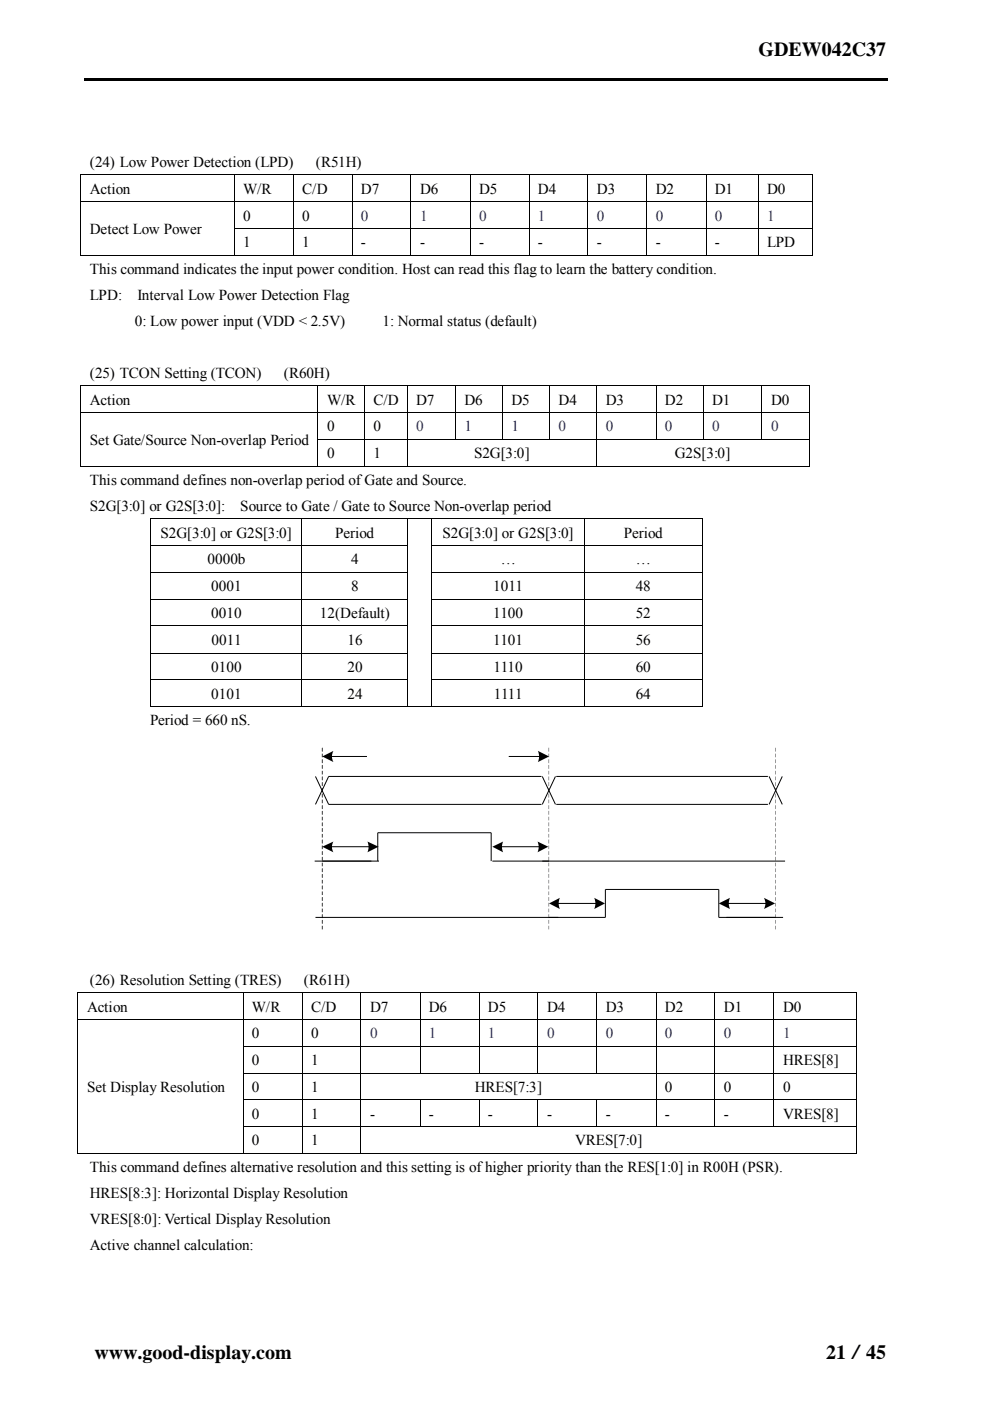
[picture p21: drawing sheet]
<svg xmlns="http://www.w3.org/2000/svg" width="210mm" height="297mm" viewBox="0 0 210 297" stroke-linecap="round" stroke-linejoin="round" font-family="sans-serif">
<defs><g id="words">
<g font-size="4.2">
<text x="160.9" y="11.8">GDEW042C37</text>
<text x="20" y="288.1">www.good-display.com</text>
<text x="175.2" y="288.1">21／45</text>
</g>
<g font-size="3.2">
<text x="19" y="35.3">(24) Low Power Detection (LPD)</text>
<text x="67" y="35.3">(R51H)</text>
<text x="19.1" y="41.1">Action</text>
<text x="51.6" y="41.1">W/R</text>
<text x="64.1" y="41.1">C/D</text>
<text x="76.5" y="41.1">D7</text>
<text x="89.1" y="41.1">D6</text>
<text x="101.6" y="41.1">D5</text>
<text x="114" y="41.1">D4</text>
<text x="126.6" y="41.1">D3</text>
<text x="139" y="41.1">D2</text>
<text x="151.6" y="41.1">D1</text>
<text x="162.6" y="41.1">D0</text>
<text x="51.6" y="46.8">0</text>
<text x="64.1" y="46.8">0</text>
<text x="19" y="49.6">Detect Low Power</text>
<text x="51.6" y="52.4">1</text>
<text x="64.1" y="52.4">1</text>
<text x="76.5" y="52.4">-</text>
<text x="89.1" y="52.4">-</text>
<text x="101.6" y="52.4">-</text>
<text x="114" y="52.4">-</text>
<text x="126.6" y="52.4">-</text>
<text x="139" y="52.4">-</text>
<text x="151.6" y="52.4">-</text>
<text x="162.6" y="52.4">LPD</text>
<text x="19" y="58.1">This command indicates the input power condition. Host can read this flag to learn the battery condition.</text>
<text x="19.1" y="63.6">LPD:</text>
<text x="29.1" y="63.6">Interval Low Power Detection Flag</text>
<text x="28.6" y="69.1">0: Low power input (VDD &lt; 2.5V)</text>
<text x="81.1" y="69.1">1: Normal status (default)</text>
<text x="19" y="80.1">(25) TCON Setting (TCON)</text>
<text x="60.2" y="80.1">(R60H)</text>
<text x="19" y="85.8">Action</text>
<text x="69.3" y="85.8">W/R</text>
<text x="79.2" y="85.8">C/D</text>
<text x="88.2" y="85.8">D7</text>
<text x="98.5" y="85.8">D6</text>
<text x="108.5" y="85.8">D5</text>
<text x="118.4" y="85.8">D4</text>
<text x="128.4" y="85.8">D3</text>
<text x="141" y="85.8">D2</text>
<text x="151" y="85.8">D1</text>
<text x="163.5" y="85.8">D0</text>
<text x="19" y="94.3">Set Gate/Source Non-overlap Period</text>
<text x="69.3" y="91.5">0</text>
<text x="79.2" y="91.5">0</text>
<text x="69.3" y="97.1">0</text>
<text x="79.2" y="97.1">1</text>
<text x="100.5" y="97.1">S2G[3:0]</text>
<text x="143.1" y="97.1">G2S[3:0]</text>
<text x="19" y="102.8">This command defines non-overlap period of Gate and Source.</text>
<text x="19.1" y="108.3">S2G[3:0] or G2S[3:0]:</text>
<text x="34" y="114">S2G[3:0] or G2S[3:0]</text>
<text x="50.9" y="108.3">Source to Gate / Gate to Source Non-overlap period</text>
<text x="71" y="114">Period</text>
<text x="93.8" y="114">S2G[3:0] or G2S[3:0]</text>
<text x="132.2" y="114">Period</text>
<text x="44" y="119.7">0000b</text>
<text x="74.4" y="119.7">4</text>
<text x="106.2" y="119.7">…</text>
<text x="134.8" y="119.7">…</text>
<text x="44.8" y="125.3">0001</text>
<text x="74.4" y="125.3">8</text>
<text x="104.6" y="125.3">1011</text>
<text x="134.8" y="125.3">48</text>
<text x="44.8" y="131">0010</text>
<text x="67.8" y="131">12(Default)</text>
<text x="104.6" y="131">1100</text>
<text x="134.8" y="131">52</text>
<text x="44.9" y="136.8">0011</text>
<text x="73.7" y="136.8">16</text>
<text x="104.6" y="136.8">1101</text>
<text x="134.8" y="136.8">56</text>
<text x="44.8" y="142.4">0100</text>
<text x="73.7" y="142.4">20</text>
<text x="104.6" y="142.4">1110</text>
<text x="134.8" y="142.4">60</text>
<text x="44.8" y="148.1">0101</text>
<text x="73.7" y="148.1">24</text>
<text x="104.7" y="148.1">1111</text>
<text x="134.8" y="148.1">64</text>
<text x="31.8" y="153.8">Period = 660 nS.</text>
<text x="19" y="208.8">(26) Resolution Setting (TRES)</text>
<text x="64.4" y="208.8">(R61H)</text>
<text x="18.5" y="214.5">Action</text>
<text x="53.4" y="214.5">W/R</text>
<text x="66" y="214.5">C/D</text>
<text x="78.5" y="214.5">D7</text>
<text x="90.9" y="214.5">D6</text>
<text x="103.5" y="214.5">D5</text>
<text x="116" y="214.5">D4</text>
<text x="128.4" y="214.5">D3</text>
<text x="141" y="214.5">D2</text>
<text x="153.5" y="214.5">D1</text>
<text x="166" y="214.5">D0</text>
<text x="53.4" y="220.2">0</text>
<text x="66" y="220.2">0</text>
<text x="53.4" y="225.8">0</text>
<text x="66" y="225.8">1</text>
<text x="166" y="225.8">HRES[8]</text>
<text x="18.5" y="231.5">Set Display Resolution</text>
<text x="53.4" y="231.5">0</text>
<text x="66" y="231.5">1</text>
<text x="100.7" y="231.5">HRES[7:3]</text>
<text x="141" y="231.5">0</text>
<text x="153.5" y="231.5">0</text>
<text x="166" y="231.5">0</text>
<text x="53.4" y="237.2">0</text>
<text x="66" y="237.2">1</text>
<text x="78.5" y="237.2">-</text>
<text x="90.9" y="237.2">-</text>
<text x="103.5" y="237.2">-</text>
<text x="116" y="237.2">-</text>
<text x="128.4" y="237.2">-</text>
<text x="141" y="237.2">-</text>
<text x="153.5" y="237.2">-</text>
<text x="166" y="237.2">VRES[8]</text>
<text x="53.4" y="242.9">0</text>
<text x="66" y="242.9">1</text>
<text x="121.9" y="242.9">VRES[7:0]</text>
<text x="19" y="248.5">This command defines alternative resolution and this setting is of higher priority than the RES[1:0] in R00H (PSR).</text>
<text x="19.1" y="254">HRES[8:3]: Horizontal Display Resolution</text>
<text x="19.1" y="259.5">VRES[8:0]: Vertical Display Resolution</text>
<text x="19.1" y="265">Active channel calculation:</text>
</g>
<g font-size="3.2" fill="#00c">
<text x="76.5" y="46.8">0</text>
<text x="89.1" y="46.8">1</text>
<text x="101.6" y="46.8">0</text>
<text x="114" y="46.8">1</text>
<text x="126.6" y="46.8">0</text>
<text x="139" y="46.8">0</text>
<text x="151.6" y="46.8">0</text>
<text x="162.6" y="46.8">1</text>
<text x="88.2" y="91.5">0</text>
<text x="98.5" y="91.5">1</text>
<text x="108.5" y="91.5">1</text>
<text x="118.4" y="91.5">0</text>
<text x="128.4" y="91.5">0</text>
<text x="141" y="91.5">0</text>
<text x="151" y="91.5">0</text>
<text x="163.5" y="91.5">0</text>
<text x="78.5" y="220.2">0</text>
<text x="90.9" y="220.2">1</text>
<text x="103.5" y="220.2">1</text>
<text x="116" y="220.2">0</text>
<text x="128.4" y="220.2">0</text>
<text x="141" y="220.2">0</text>
<text x="153.5" y="220.2">0</text>
<text x="166" y="220.2">1</text>
</g>
</g></defs>
<g fill="#000">
<path d="M18 16.5h170.2v.5h-170.2zM17 36.9h.2v.2h-.2zM49.5 36.9h.2v.2h-.2zM62.1 36.9h.1v.2h-.1zM74.6 36.9h.2v.2h-.2zM87 36.9h.2v.2h-.2zM99.6 36.9h.1v.2h-.1zM112.1 36.9h.2v.2h-.2zM124.5 36.9h.2v.2h-.2zM137.1 36.9h.1v.2h-.1zM149.6 36.9h.2v.2h-.2zM160.7 36.9h.2v.2h-.2z"/>
<path d="M172.1 36.9h.2v.2h-.2zM17 42.7h.2v.2h-.2zM17 48.4h.2v.1h-.2zM17 54h.2v.2h-.2zM49.5 42.7h.2v.2h-.2zM49.5 48.4h.2v.1h-.2zM49.5 54h.2v.2h-.2zM62.1 42.7h.1v.2h-.1zM62.1 48.4h.1v.1h-.1zM62.1 54h.1v.2h-.1zM74.6 42.7h.2v.2h-.2zM74.6 48.4h.2v.1h-.2z"/>
<path d="M74.6 54h.2v.2h-.2zM87 42.7h.2v.2h-.2zM87 48.4h.2v.1h-.2zM87 54h.2v.2h-.2zM99.6 42.7h.1v.2h-.1zM99.6 48.4h.1v.1h-.1zM99.6 54h.1v.2h-.1zM112.1 42.7h.2v.2h-.2zM112.1 48.4h.2v.1h-.2zM112.1 54h.2v.2h-.2zM124.5 42.7h.2v.2h-.2zM124.5 48.4h.2v.1h-.2z"/>
<path d="M124.5 54h.2v.2h-.2zM137.1 42.7h.1v.2h-.1zM137.1 48.4h.1v.1h-.1zM137.1 54h.1v.2h-.1zM149.6 42.7h.2v.2h-.2zM149.6 48.4h.2v.1h-.2zM149.6 54h.2v.2h-.2zM160.7 42.7h.2v.2h-.2zM160.7 48.4h.2v.1h-.2zM160.7 54h.2v.2h-.2zM172.1 42.7h.2v.2h-.2zM172.1 48.4h.2v.1h-.2z"/>
<path d="M172.1 54h.2v.2h-.2zM17 81.7h.2v.2h-.2zM17 87.4h.2v.2h-.2zM17 93.1h.2v.1h-.2zM17 98.7h.2v.2h-.2zM67.3 81.7h.2v.2h-.2zM67.3 87.4h.2v.2h-.2zM67.3 93.1h.2v.1h-.2zM67.3 98.7h.2v.2h-.2zM77.1 81.7h.2v.2h-.2zM77.1 87.4h.2v.2h-.2zM77.1 93.1h.2v.1h-.2z"/>
<path d="M77.1 98.7h.2v.2h-.2zM86.3 81.7h.1v.2h-.1zM86.3 87.4h.1v.2h-.1zM86.3 93.1h.1v.1h-.1zM86.3 98.7h.1v.2h-.1zM96.5 81.7h.2v.2h-.2zM96.5 87.4h.2v.2h-.2zM96.5 93.1h.2v.1h-.2zM106.5 81.7h.2v.2h-.2zM106.5 87.4h.2v.2h-.2zM106.5 93.1h.2v.1h-.2zM116.5 81.7h.2v.2h-.2z"/>
<path d="M116.5 87.4h.2v.2h-.2zM116.5 93.1h.2v.1h-.2zM126.5 81.7h.2v.2h-.2zM126.5 87.4h.2v.2h-.2zM126.5 93.1h.2v.1h-.2zM126.5 98.7h.2v.2h-.2zM139 81.7h.2v.2h-.2zM139 87.4h.2v.2h-.2zM139 93.1h.2v.1h-.2zM149 81.7h.2v.2h-.2zM149 87.4h.2v.2h-.2zM149 93.1h.2v.1h-.2z"/>
<path d="M161.5 81.7h.1v.2h-.1zM161.5 87.4h.1v.2h-.1zM161.5 93.1h.1v.1h-.1zM171.4 81.7h.2v.2h-.2zM171.4 87.4h.2v.2h-.2zM171.4 93.1h.2v.1h-.2zM171.4 98.7h.2v.2h-.2zM31.9 109.9h.2v.2h-.2zM31.9 115.6h.2v.2h-.2zM63.8 109.9h.2v.2h-.2zM63.8 115.6h.2v.2h-.2zM86.4 109.9h.1v.2h-.1z"/>
<path d="M86.4 115.6h.1v.2h-.1zM91.4 109.9h.1v.2h-.1zM91.4 115.6h.1v.2h-.1zM123.9 109.9h.1v.2h-.1zM123.9 115.6h.1v.2h-.1zM148.8 109.9h.2v.2h-.2zM148.8 115.6h.2v.2h-.2zM31.9 121.3h.2v.1h-.2zM31.9 126.9h.2v.2h-.2zM31.9 132.6h.2v.2h-.2zM31.9 138.4h.2v.1h-.2zM63.8 121.3h.2v.1h-.2z"/>
<path d="M63.8 126.9h.2v.2h-.2zM63.8 132.6h.2v.2h-.2zM63.8 138.4h.2v.1h-.2zM86.4 121.3h.1v.1h-.1zM86.4 126.9h.1v.2h-.1zM86.4 132.6h.1v.2h-.1zM86.4 138.4h.1v.1h-.1zM91.4 121.3h.1v.1h-.1zM91.4 126.9h.1v.2h-.1zM91.4 132.6h.1v.2h-.1zM91.4 138.4h.1v.1h-.1zM123.9 121.3h.1v.1h-.1z"/>
<path d="M123.9 126.9h.1v.2h-.1zM123.9 132.6h.1v.2h-.1zM123.9 138.4h.1v.1h-.1zM148.8 121.3h.2v.1h-.2zM148.8 126.9h.2v.2h-.2zM148.8 132.6h.2v.2h-.2zM148.8 138.4h.2v.1h-.2zM31.9 144h.2v.2h-.2zM31.9 149.7h.2v.2h-.2zM63.8 144h.2v.2h-.2zM63.8 149.7h.2v.2h-.2zM86.4 144h.1v.2h-.1z"/>
<path d="M86.4 149.7h.1v.2h-.1zM91.4 144h.1v.2h-.1zM91.4 149.7h.1v.2h-.1zM123.9 144h.1v.2h-.1zM123.9 149.7h.1v.2h-.1zM148.8 144h.2v.2h-.2zM148.8 149.7h.2v.2h-.2zM16.4 210.4h.2v.2h-.2zM16.4 216.1h.2v.2h-.2zM51.5 210.4h.1v.2h-.1zM51.5 216.1h.1v.2h-.1zM64 210.4h.2v.2h-.2z"/>
<path d="M64 216.1h.2v.2h-.2zM76.5 210.4h.1v.2h-.1zM76.5 216.1h.1v.2h-.1zM89 210.4h.2v.2h-.2zM89 216.1h.2v.2h-.2zM101.5 210.4h.2v.2h-.2zM101.5 216.1h.2v.2h-.2zM114 210.4h.1v.2h-.1zM114 216.1h.1v.2h-.1zM126.5 210.4h.2v.2h-.2zM126.5 216.1h.2v.2h-.2zM139 210.4h.2v.2h-.2z"/>
<path d="M139 216.1h.2v.2h-.2zM151.5 210.4h.1v.2h-.1zM151.5 216.1h.1v.2h-.1zM164 210.4h.2v.2h-.2zM164 216.1h.2v.2h-.2zM181.5 210.4h.2v.2h-.2zM181.5 216.1h.2v.2h-.2zM16.4 221.8h.2v.1h-.2zM16.4 227.4h.2v.2h-.2zM16.4 233.1h.2v.2h-.2zM16.4 238.8h.2v.2h-.2zM51.5 221.8h.1v.1h-.1z"/>
<path d="M51.5 227.4h.1v.2h-.1zM51.5 233.1h.1v.2h-.1zM51.5 238.8h.1v.2h-.1zM64 221.8h.2v.1h-.2zM64 227.4h.2v.2h-.2zM64 233.1h.2v.2h-.2zM64 238.8h.2v.2h-.2zM76.5 221.8h.1v.1h-.1zM76.5 227.4h.1v.2h-.1zM76.5 233.1h.1v.2h-.1zM76.5 238.8h.1v.2h-.1zM89 221.8h.2v.1h-.2z"/>
<path d="M89 227.4h.2v.2h-.2zM89 233.1h.2v.2h-.2zM89 238.8h.2v.2h-.2zM101.5 221.8h.2v.1h-.2zM101.5 227.4h.2v.2h-.2zM101.5 233.1h.2v.2h-.2zM101.5 238.8h.2v.2h-.2zM114 221.8h.1v.1h-.1zM114 227.4h.1v.2h-.1zM114 233.1h.1v.2h-.1zM114 238.8h.1v.2h-.1zM126.5 221.8h.2v.1h-.2z"/>
<path d="M126.5 227.4h.2v.2h-.2zM126.5 233.1h.2v.2h-.2zM126.5 238.8h.2v.2h-.2zM139 221.8h.2v.1h-.2zM139 227.4h.2v.2h-.2zM139 233.1h.2v.2h-.2zM139 238.8h.2v.2h-.2zM151.5 221.8h.1v.1h-.1zM151.5 227.4h.1v.2h-.1zM151.5 233.1h.1v.2h-.1zM151.5 238.8h.1v.2h-.1zM164 221.8h.2v.1h-.2z"/>
<path d="M164 227.4h.2v.2h-.2zM164 233.1h.2v.2h-.2zM164 238.8h.2v.2h-.2zM181.5 221.8h.2v.1h-.2zM181.5 227.4h.2v.2h-.2zM181.5 233.1h.2v.2h-.2zM181.5 238.8h.2v.2h-.2zM16.4 244.5h.2v.1h-.2zM51.5 244.5h.1v.1h-.1zM64 244.5h.2v.1h-.2zM76.5 244.5h.1v.1h-.1zM181.5 244.5h.2v.1h-.2z"/>
<path d="M68.3 158.5l.1 .1-.1 .8zM68.2 159.8h.2v.8h-.2zM68.3 161l.1 .1-.1 .7zM68.2 162.2h.2l-.1 .8zM68.2 163.4h.2v.8h-.2zM68.3 164.6l.1 .1-.1 .8zM68.2 165.9h.2l-.1 .8zM68.2 167.1h.2v.7h-.2zM68.3 168.3h.1l-.1 .8zM68.2 169.5h.2v.8h-.2zM68.3 170.7l.1 .1-.1 .8zM68.2 172h.2l-.1 .7zM68.2 173.2h.2v.7h-.2zM68.3 174.4h.1l-.1 .8zM68.3 175.5v.9zM68.2 176.8h.2v.8h-.2zM68.3 178l.1 .1-.1 .7zM68.2 179.3h.2v.7h-.2zM68.3 180.5h.1l-.1 .8zM68.2 181.7h.2l-.1 .8zM68.2 182.9h.2v.8h-.2zM68.3 184.1l.1 .1-.1 .7zM68.2 185.4h.2l-.1 .7zM68.2 186.5h.2v.8h-.2zM68.3 187.7l.1 .1-.1 .8zM68.2 189h.2v.8h-.2zM68.3 190.2l.1 .1-.1 .7zM68.3 191.4v.8zM68.2 192.6h.2v.8h-.2zM68.3 193.8l.1 .1-.1 .8zM68.3 195v.9zM68.2 196.3h.2v.7h-.2z"/>
<path d="M116.3 158.5l.1 .9zM116.3 159.8l.1 .8zM116.3 161l.1 .8zM116.3 162.2l.1 .8zM116.3 163.4l.1 .8zM116.3 164.6l.1 .9zM116.3 165.8l.1 .9zM116.3 167.1l.1 .7zM116.3 168.3l.1 .8zM116.3 169.5l.1 .8zM116.3 170.7l.1 .9zM116.3 171.9l.1 .8zM116.3 173.2l.1 .7zM116.3 174.4l.1 .8zM116.3 175.6l.1 .8zM116.3 176.8l.1 .8zM116.3 178l.1 .8zM116.3 179.3l.1 .7zM116.3 180.5l.1 .8zM116.3 181.7l.1 .8zM116.3 182.9l.1 .8zM116.3 184.1l.1 .8zM116.3 185.3l.1 .8zM116.3 186.5l.1 .8zM116.3 187.7l.1 .9zM116.3 189l.1 .8zM116.3 190.2l.1 .8zM116.3 191.4l.1 .8zM116.3 192.6l.1 .8zM116.3 193.8l.1 .9zM116.3 195.1l.1 .8zM116.3 196.3l.1 .7z"/>
<path d="M164.4 158.5v.9zM164.4 159.8l.1 .8zM164.4 161v.8zM164.4 162.2v.8zM164.4 163.4l.1 .8zM164.4 164.6v.9zM164.4 165.8v.9zM164.4 167.1l.1 .7zM164.4 168.3v.8zM164.4 169.5l.1 .8zM164.4 170.7v.9zM164.4 171.9v.8zM164.4 173.2l.1 .7zM164.4 174.4v.8zM164.4 175.5v.9zM164.4 176.8l.1 .8zM164.4 178v.8zM164.4 179.3l.1 .7zM164.4 180.5v.8zM164.4 181.6v.9zM164.4 182.9l.1 .8zM164.4 184.1v.8zM164.4 185.3v.8zM164.4 186.5l.1 .8zM164.4 187.7v.9zM164.4 189l.1 .8zM164.4 190.2v.8zM164.4 191.4v.8zM164.4 192.6l.1 .8zM164.4 193.8v.9zM164.4 195v.9zM164.4 196.3l.1 .7z"/>
</g>
<g fill="none" stroke="#000" stroke-width=".21">
<path d="M17.1 37.1v5.6M17.2 37h32.3M49.6 37.1v5.6M49.7 37h12.4M62.1 37.1v5.6M62.2 37h12.4M74.7 37.1v5.6M74.8 37h12.2M87.1 37.1v5.6M87.2 37h12.4M99.7 37.1v5.6M99.7 37h12.4"/>
<path d="M112.2 37.1v5.6M112.3 37h12.2M124.6 37.1v5.6M124.7 37h12.4M137.2 37.1v5.6M137.2 37h12.4M149.7 37.1v5.6M149.8 37h10.9M160.8 37.1v5.6M160.9 37h11.2M172.2 37.1v5.6M17.1 42.9v5.5"/>
<path d="M17.1 48.5v5.5M17.2 42.8h32.3M17.2 54.1h32.3M49.6 42.9v5.5M49.6 48.5v5.5M49.7 42.8h12.4M49.7 48.5h12.4M49.7 54.1h12.4M62.1 42.9v5.5M62.1 48.5v5.5M62.2 42.8h12.4M62.2 48.5h12.4"/>
<path d="M62.2 54.1h12.4M74.7 42.9v5.5M74.7 48.5v5.5M74.8 42.8h12.2M74.8 48.5h12.2M74.8 54.1h12.2M87.1 42.9v5.5M87.1 48.5v5.5M87.2 42.8h12.4M87.2 48.5h12.4M87.2 54.1h12.4M99.7 42.9v5.5"/>
<path d="M99.7 48.5v5.5M99.7 42.8h12.4M99.7 48.5h12.4M99.7 54.1h12.4M112.2 42.9v5.5M112.2 48.5v5.5M112.3 42.8h12.2M112.3 48.5h12.2M112.3 54.1h12.2M124.6 42.9v5.5M124.6 48.5v5.5M124.7 42.8h12.4"/>
<path d="M124.7 48.5h12.4M124.7 54.1h12.4M137.2 42.9v5.5M137.2 48.5v5.5M137.2 42.8h12.4M137.2 48.5h12.4M137.2 54.1h12.4M149.7 42.9v5.5M149.7 48.5v5.5M149.8 42.8h10.9M149.8 48.5h10.9M149.8 54.1h10.9"/>
<path d="M160.8 42.9v5.5M160.8 48.5v5.5M160.9 42.8h11.2M160.9 48.5h11.2M160.9 54.1h11.2M172.2 42.9v5.5M172.2 48.5v5.5M17.1 81.9v5.5M17.1 87.6v5.5M17.1 93.2v5.5M17.2 81.8h50.1M17.2 87.5h50.1"/>
<path d="M17.2 98.8h50.1M67.4 81.9v5.5M67.4 87.6v5.5M67.4 93.2v5.5M67.5 81.8h9.6M67.5 87.5h9.6M67.5 93.2h9.6M67.5 98.8h9.6M77.2 81.9v5.5M77.2 87.6v5.5M77.2 93.2v5.5M77.3 81.8h9"/>
<path d="M77.3 87.5h9M77.3 93.2h9M77.3 98.8h9M86.4 81.9v5.5M86.4 87.6v5.5M86.4 93.2v5.5M86.4 81.8h10.1M86.4 87.5h10.1M86.4 93.2h10.1M86.4 98.8h40.1M96.6 81.9v5.5M96.6 87.6v5.5"/>
<path d="M96.7 81.8h9.8M96.7 87.5h9.8M96.7 93.2h9.8M106.6 81.9v5.5M106.6 87.6v5.5M106.7 81.8h9.8M106.7 87.5h9.8M106.7 93.2h9.8M116.6 81.9v5.5M116.6 87.6v5.5M116.7 81.8h9.8M116.7 87.5h9.8"/>
<path d="M116.7 93.2h9.8M126.6 81.9v5.5M126.6 87.6v5.5M126.6 93.2v5.5M126.7 81.8h12.3M126.7 87.5h12.3M126.7 93.2h12.3M126.7 98.8h44.7M139.1 81.9v5.5M139.1 87.6v5.5M139.2 81.8h9.8M139.2 87.5h9.8"/>
<path d="M139.2 93.2h9.8M149.1 81.9v5.5M149.1 87.6v5.5M149.2 81.8h12.3M149.2 87.5h12.3M149.2 93.2h12.3M161.5 81.9v5.5M161.5 87.6v5.5M161.6 81.8h9.8M161.6 87.5h9.8M161.6 93.2h9.8M171.5 81.9v5.5"/>
<path d="M171.5 87.6v5.5M171.5 93.2v5.5M32 110.1v5.5M32 115.8v5.5M32.1 110h31.7M32.1 115.7h31.7M63.9 110.1v5.5M63.9 115.8v5.5M64 110h22.4M64 115.7h22.4M86.4 110.1v5.5M86.4 115.8v5.5"/>
<path d="M86.5 110h4.9M91.4 110.1v5.5M91.4 115.8v5.5M91.5 110h32.4M91.5 115.7h32.4M124 110.1v5.5M124 115.8v5.5M124 110h24.8M124 115.7h24.8M148.9 110.1v5.5M148.9 115.8v5.5M32 121.4v5.5"/>
<path d="M32 127.1v5.5M32 132.8v5.6M32 138.5v5.5M32.1 121.4h31.7M32.1 127h31.7M32.1 132.7h31.7M32.1 138.5h31.7M63.9 121.4v5.5M63.9 127.1v5.5M63.9 132.8v5.6M63.9 138.5v5.5M64 121.4h22.4"/>
<path d="M64 127h22.4M64 132.7h22.4M64 138.5h22.4M86.4 121.4v5.5M86.4 127.1v5.5M86.4 132.8v5.6M86.4 138.5v5.5M91.4 121.4v5.5M91.4 127.1v5.5M91.4 132.8v5.6M91.4 138.5v5.5M91.5 121.4h32.4"/>
<path d="M91.5 127h32.4M91.5 132.7h32.4M91.5 138.5h32.4M124 121.4v5.5M124 127.1v5.5M124 132.8v5.6M124 138.5v5.5M124 121.4h24.8M124 127h24.8M124 132.7h24.8M124 138.5h24.8M148.9 121.4v5.5"/>
<path d="M148.9 127.1v5.5M148.9 132.8v5.6M148.9 138.5v5.5M32 144.2v5.5M32.1 144.1h31.7M32.1 149.8h31.7M63.9 144.2v5.5M64 144.1h22.4M64 149.8h22.4M86.4 144.2v5.5M86.5 149.8h4.9M91.4 144.2v5.5"/>
<path d="M91.5 144.1h32.4M91.5 149.8h32.4M124 144.2v5.5M124 144.1h24.8M124 149.8h24.8M148.9 144.2v5.5M66.9 164.6l2.8 5.9h45.1M70.1 179.5h8.4M70.1 160.4h7.7M106.2 179.5h8.3M107.9 160.4h6.7M114.8 164.6h-45.1l-2.8 5.9"/>
<path d="M115 164.6l2.8 5.9M117.8 164.6l-2.8 5.9M117.9 164.6h44.9M117.9 170.5h44.9M163.1 164.6l2.8 5.9M165.9 164.6l-2.8 5.9M66.7 182.6h13.6M66.9 194.5h61.5v-5.9h24v5.9h13.6M80.1 182.6v-6h24v6M104.4 182.6h62.1M118.1 191.5h8.4M154.2 191.5h8.4"/>
<path d="M16.5 210.6v5.5M16.5 216.3v5.5M16.6 210.5h34.9M16.6 216.2h34.9M51.6 210.6v5.5M51.6 216.3v5.5M51.6 210.5h12.4M51.6 216.2h12.4M64.1 210.6v5.5M64.1 216.3v5.5M64.2 210.5h12.3M64.2 216.2h12.3"/>
<path d="M76.5 210.6v5.5M76.5 216.3v5.5M76.6 210.5h12.4M76.6 216.2h12.4M89.1 210.6v5.5M89.1 216.3v5.5M89.2 210.5h12.3M89.2 216.2h12.3M101.6 210.6v5.5M101.6 216.3v5.5M101.7 210.5h12.3M101.7 216.2h12.3"/>
<path d="M114 210.6v5.5M114 216.3v5.5M114.1 210.5h12.4M114.1 216.2h12.4M126.6 210.6v5.5M126.6 216.3v5.5M126.7 210.5h12.3M126.7 216.2h12.3M139.1 210.6v5.5M139.1 216.3v5.5M139.2 210.5h12.3M139.2 216.2h12.3"/>
<path d="M151.6 210.6v5.5M151.6 216.3v5.5M151.6 210.5h12.4M151.6 216.2h12.4M164.1 210.6v5.5M164.1 216.3v5.5M164.2 210.5h17.3M164.2 216.2h17.3M181.6 210.6v5.5M181.6 216.3v5.5M16.5 221.9v5.5M16.5 227.6v5.5"/>
<path d="M16.5 233.3v5.5M16.5 239v5.5M51.6 221.9v5.5M51.6 227.6v5.5M51.6 233.3v5.5M51.6 239v5.5M51.6 221.9h12.4M51.6 227.5h12.4M51.6 233.2h12.4M51.6 238.9h12.4M64.1 221.9v5.5M64.1 227.6v5.5"/>
<path d="M64.1 233.3v5.5M64.1 239v5.5M64.2 221.9h12.3M64.2 227.5h12.3M64.2 233.2h12.3M64.2 238.9h12.3M76.5 221.9v5.5M76.5 227.6v5.5M76.5 233.3v5.5M76.5 239v5.5M76.6 221.9h12.4M76.6 227.5h12.4"/>
<path d="M76.6 233.2h12.4M76.6 238.9h12.4M89.1 221.9v5.5M89.1 233.3v5.5M89.2 221.9h12.3M89.2 227.5h12.3M89.2 233.2h12.3M89.2 238.9h12.3M101.6 221.9v5.5M101.6 233.3v5.5M101.7 221.9h12.3M101.7 227.5h12.3"/>
<path d="M101.7 233.2h12.3M101.7 238.9h12.3M114 221.9v5.5M114 233.3v5.5M114.1 221.9h12.4M114.1 227.5h12.4M114.1 233.2h12.4M114.1 238.9h12.4M126.6 221.9v5.5M126.6 233.3v5.5M126.7 221.9h12.3M126.7 227.5h12.3"/>
<path d="M126.7 233.2h12.3M126.7 238.9h12.3M139.1 221.9v5.5M139.1 227.6v5.5M139.1 233.3v5.5M139.2 221.9h12.3M139.2 227.5h12.3M139.2 233.2h12.3M139.2 238.9h12.3M151.6 221.9v5.5M151.6 227.6v5.5M151.6 233.3v5.5"/>
<path d="M151.6 221.9h12.4M151.6 227.5h12.4M151.6 233.2h12.4M151.6 238.9h12.4M164.1 221.9v5.5M164.1 227.6v5.5M164.1 233.3v5.5M164.2 221.9h17.3M164.2 227.5h17.3M164.2 233.2h17.3M164.2 238.9h17.3M181.6 221.9v5.5"/>
<path d="M181.6 227.6v5.5M181.6 233.3v5.5M181.6 239v5.5M16.6 244.5h34.9M51.6 244.5h12.4M64.2 244.5h12.3M76.6 244.5h104.9"/>
</g>
<g fill="#000">
<path d="M68.3 160.4l2.4-1.2a2.37 2.37 0 0 0 0 2.4z" fill-rule="evenodd"/>
<path d="M68.3 179.5l2.4-1.1a2.21 2.21 0 0 0 0 2.3z" fill-rule="evenodd"/>
<path d="M77.9 178.4l2.4 1.1-2.4 1.2a2.69 2.69 0 0 0 0-2.3z" fill-rule="evenodd"/>
<path d="M104.4 179.5l2.3-1.1a2.69 2.69 0 0 0 0 2.3z" fill-rule="evenodd"/>
<path d="M114 178.4l2.2 1.1-2.2 1.2a2.69 2.69 0 0 0 0-2.3z" fill-rule="evenodd"/>
<path d="M114 159.2l2.4 1.2-2.4 1.2a2.89 2.89 0 0 0 0-2.4z" fill-rule="evenodd"/>
<path d="M116.4 191.5l2.3-1.1a2.89 2.89 0 0 0 0 2.3z" fill-rule="evenodd"/>
<path d="M126 190.4l2.3 1.1-2.3 1.2a2.89 2.89 0 0 0 0-2.3z" fill-rule="evenodd"/>
<path d="M152.4 191.5l2.4-1.1a2.89 2.89 0 0 0 0 2.3z" fill-rule="evenodd"/>
<path d="M162 190.4l2.3 1.1-2.3 1.2a2.37 2.37 0 0 0 0-2.3z" fill-rule="evenodd"/>
</g>
<use href="#words"/>
</svg>
